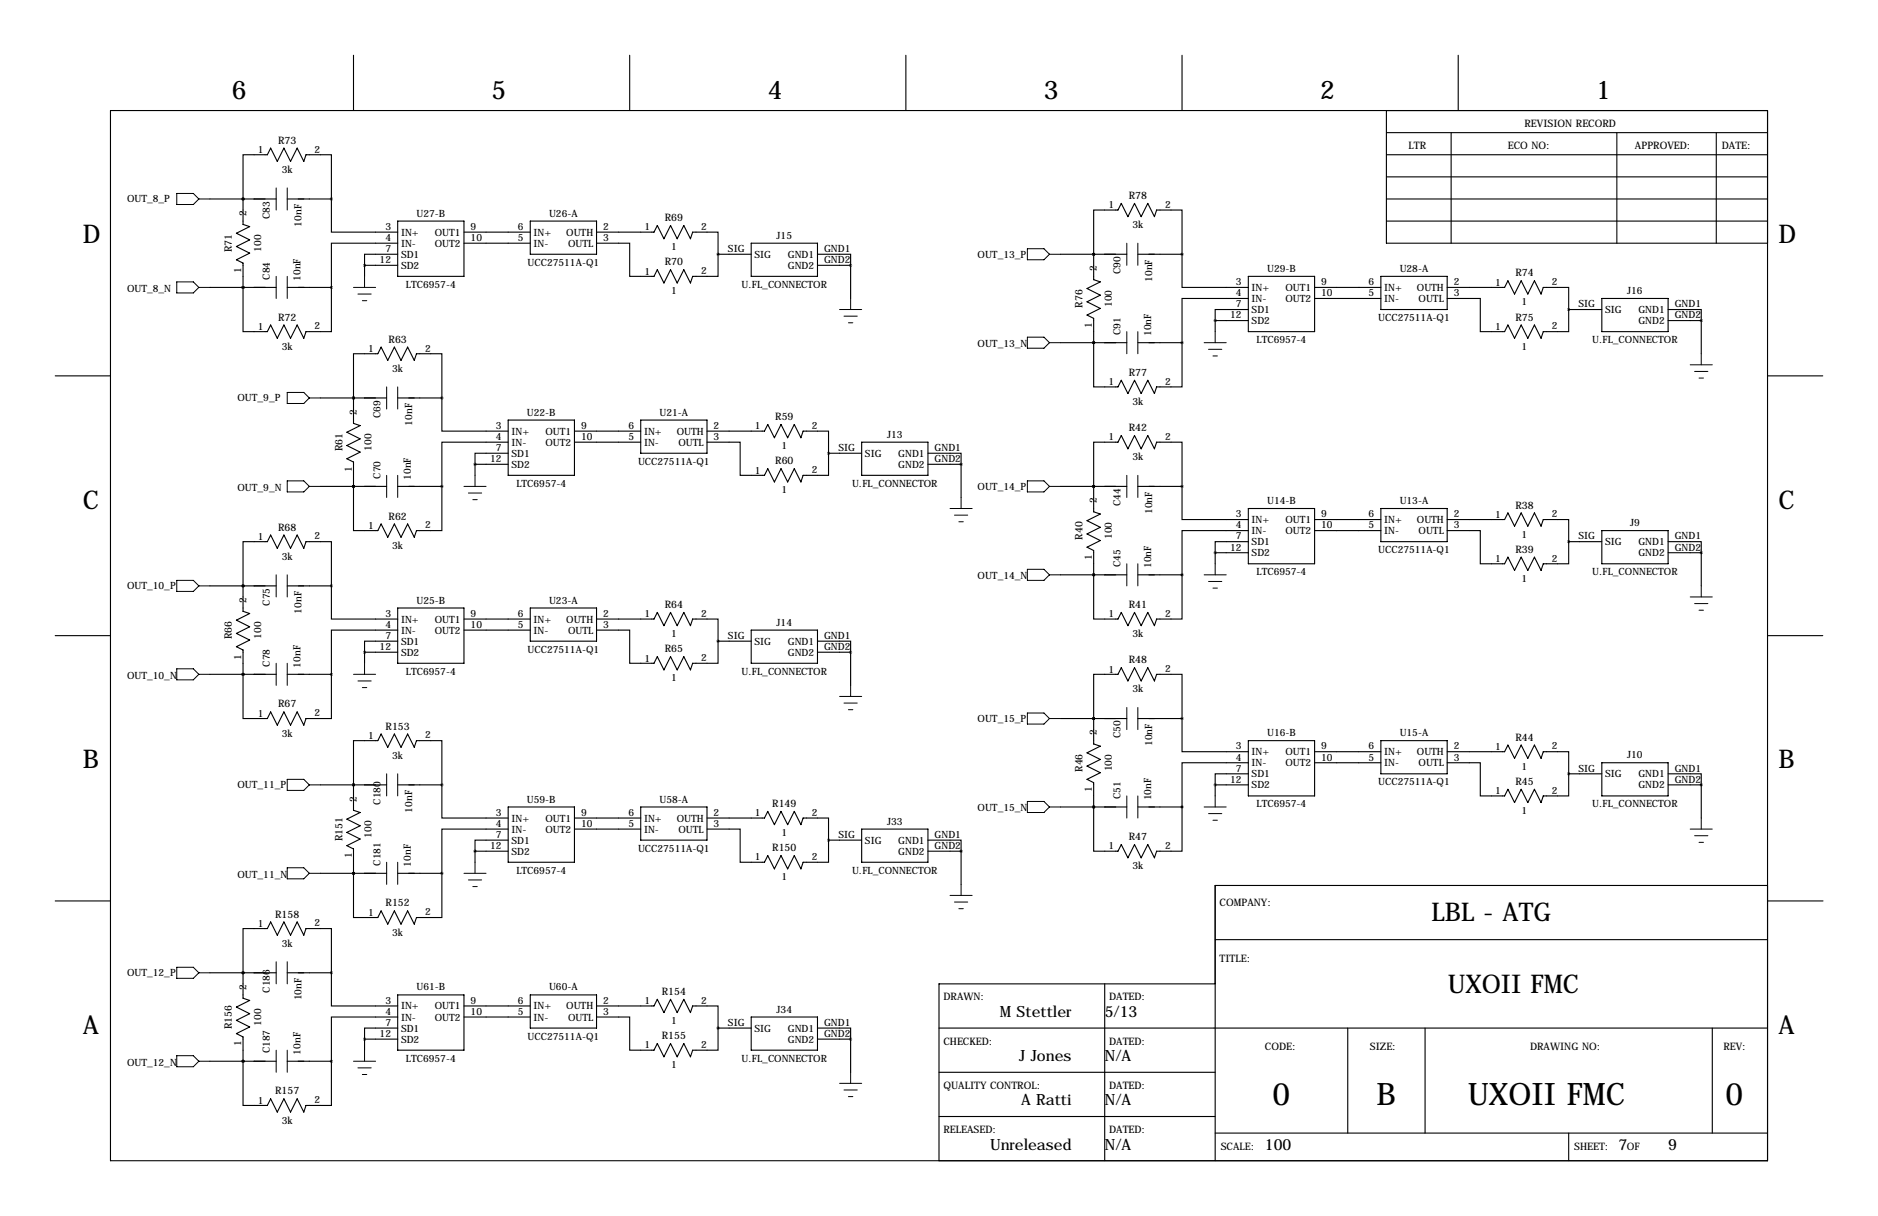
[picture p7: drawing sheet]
<svg xmlns="http://www.w3.org/2000/svg" width="432mm" height="279mm" viewBox="0 0 432 279" stroke-linecap="round" stroke-linejoin="round" font-family="sans-serif">
<defs><g id="words">
<g font-size="7.1">
<text x="292.6" y="254">0</text>
<text x="316.5" y="254">B</text>
<text x="337.5" y="254">UXOII FMC</text>
<text x="396.7" y="254">0</text>
</g>
<g font-size="5.9">
<text x="53.3" y="22.9">6</text>
<text x="113" y="22.9">5</text>
<text x="176.5" y="22.9">4</text>
<text x="240" y="22.9">3</text>
<text x="303.5" y="22.9">2</text>
<text x="367" y="22.9">1</text>
<text x="19" y="55.9">D</text>
<text x="408.9" y="55.9">D</text>
<text x="19" y="116.8">C</text>
<text x="408.9" y="116.8">C</text>
<text x="19" y="176.5">B</text>
<text x="408.9" y="176.5">B</text>
<text x="329.1" y="211.6">LBL - ATG</text>
<text x="332.9" y="228.1">UXOII FMC</text>
<text x="19" y="237.5">A</text>
<text x="408.9" y="237.5">A</text>
</g>
<g font-size="3.6">
<text x="229.9" y="233.7">M Stettler</text>
<text x="254" y="233.7">5/13</text>
<text x="234.4" y="243.8">J Jones</text>
<text x="254" y="243.8">N/A</text>
<text x="234.8" y="254">A Ratti</text>
<text x="254" y="254">N/A</text>
<text x="227.6" y="264.1">Unreleased</text>
<text x="254" y="264.1">N/A</text>
<text x="290.8" y="264.1">100</text>
<text x="372.1" y="264.1">7</text>
<text x="383.5" y="264.1">9</text>
</g>
<g font-size="2.4">
<text x="350.5" y="29.2">REVISION RECORD</text>
<text x="63.9" y="33">R73</text>
<text x="323.8" y="34.3">LTR</text>
<text x="346.7" y="34.3">ECO NO:</text>
<text x="375.9" y="34.3">APPROVED:</text>
<text x="395.9" y="34.3">DATE:</text>
<text x="259.5" y="45.7">R78</text>
<text x="152.8" y="50.8">R69</text>
<text x="53.3" y="58" transform="rotate(-90 53.3 58)">R71</text>
<text x="152.8" y="61">R70</text>
<text x="348.4" y="63.5">R74</text>
<text x="248.9" y="70.7" transform="rotate(-90 248.9 70.7)">R76</text>
<text x="63.9" y="73.7">R72</text>
<text x="348.4" y="73.7">R75</text>
<text x="89.3" y="78.7">R63</text>
<text x="259.5" y="86.4">R77</text>
<text x="178.2" y="96.5">R59</text>
<text x="259.5" y="99.1">R42</text>
<text x="78.7" y="103.7" transform="rotate(-90 78.7 103.7)">R61</text>
<text x="178.2" y="106.7">R60</text>
<text x="89.3" y="119.4">R62</text>
<text x="348.4" y="116.8">R38</text>
<text x="63.9" y="121.9">R68</text>
<text x="248.9" y="124" transform="rotate(-90 248.9 124)">R40</text>
<text x="348.4" y="127">R39</text>
<text x="152.8" y="139.7">R64</text>
<text x="259.5" y="139.7">R41</text>
<text x="53.3" y="146.9" transform="rotate(-90 53.3 146.9)">R66</text>
<text x="152.8" y="149.9">R65</text>
<text x="259.5" y="152.4">R48</text>
<text x="63.9" y="162.6">R67</text>
<text x="88.7" y="167.6">R153</text>
<text x="348.4" y="170.2">R44</text>
<text x="248.9" y="177.4" transform="rotate(-90 248.9 177.4)">R46</text>
<text x="177.6" y="185.4">R149</text>
<text x="348.4" y="180.3">R45</text>
<text x="78.7" y="193.3" transform="rotate(-90 78.7 193.3)">R151</text>
<text x="177.6" y="195.6">R150</text>
<text x="259.5" y="193">R47</text>
<text x="88.7" y="208.3">R152</text>
<text x="280.4" y="208.3">COMPANY:</text>
<text x="63.3" y="210.8">R158</text>
<text x="280.4" y="221">TITLE:</text>
<text x="152.2" y="228.6">R154</text>
<text x="216.9" y="229.9">DRAWN:</text>
<text x="255" y="229.9">DATED:</text>
<text x="53.3" y="236.5" transform="rotate(-90 53.3 236.5)">R156</text>
<text x="152.2" y="238.8">R155</text>
<text x="216.9" y="240">CHECKED:</text>
<text x="255" y="240">DATED:</text>
<text x="290.8" y="241.3">CODE:</text>
<text x="315" y="241.3">SIZE:</text>
<text x="351.8" y="241.3">DRAWING NO:</text>
<text x="396.2" y="241.3">REV:</text>
<text x="63.3" y="251.5">R157</text>
<text x="216.9" y="250.2">QUALITY CONTROL:</text>
<text x="255" y="250.2">DATED:</text>
<text x="216.9" y="260.3">RELEASED:</text>
<text x="255" y="260.3">DATED:</text>
<text x="280.7" y="264.2">SCALE:</text>
<text x="361.9" y="264.2">SHEET:</text>
<text x="374" y="264.2">OF</text>
</g>
<g font-size="2.3">
<text x="59.3" y="35.2">1</text>
<text x="72.3" y="35.1">2</text>
<text x="64.8" y="39.7">3k</text>
<text x="29.2" y="46.5">OUT_8_P</text>
<text x="254.9" y="47.9">1</text>
<text x="267.9" y="47.8">2</text>
<text x="56.6" y="49.6" transform="rotate(-90 56.6 49.6)">2</text>
<text x="62.1" y="50.3" transform="rotate(-90 62.1 50.3)">C83</text>
<text x="69.3" y="52.1" transform="rotate(-90 69.3 52.1)">10nF</text>
<text x="88.6" y="52.8">3</text>
<text x="95.8" y="49.8">U27-B</text>
<text x="108.2" y="52.8">9</text>
<text x="119.1" y="52.8">6</text>
<text x="126.2" y="49.8">U26-A</text>
<text x="138.7" y="52.8">2</text>
<text x="148.2" y="52.9">1</text>
<text x="161.2" y="52.8">2</text>
<text x="260.4" y="52.4">3k</text>
<text x="60" y="57.9" transform="rotate(-90 60 57.9)">100</text>
<text x="88.6" y="55.4">4</text>
<text x="88.6" y="57.9">7</text>
<text x="92.2" y="54.1">IN+</text>
<text x="92.2" y="56.7">IN-</text>
<text x="92.2" y="59.2">SD1</text>
<text x="100" y="54.1">OUT1</text>
<text x="100" y="56.7">OUT2</text>
<text x="108.2" y="55.4">10</text>
<text x="119.1" y="55.4">5</text>
<text x="122.7" y="54.1">IN+</text>
<text x="122.7" y="56.7">IN-</text>
<text x="130.2" y="54.1">OUTH</text>
<text x="130.6" y="56.7">OUTL</text>
<text x="138.7" y="55.4">3</text>
<text x="154.3" y="57.5">1</text>
<text x="167.4" y="57.9">SIG</text>
<text x="173.5" y="59.2">SIG</text>
<text x="178.6" y="54.9">J15</text>
<text x="181.1" y="59.2">GND1</text>
<text x="189.5" y="57.9">GND1</text>
<text x="224.8" y="59.2">OUT_13_P</text>
<text x="55.5" y="62.6" transform="rotate(-90 55.5 62.6)">1</text>
<text x="62.1" y="64.3" transform="rotate(-90 62.1 64.3)">C84</text>
<text x="69.1" y="64.5" transform="rotate(-90 69.1 64.5)">10nF</text>
<text x="87.3" y="60.5">12</text>
<text x="92.2" y="61.8">SD2</text>
<text x="121.3" y="61">UCC27511A-Q1</text>
<text x="148.2" y="63.1">1</text>
<text x="161.2" y="63">2</text>
<text x="181.1" y="61.8">GND2</text>
<text x="189.5" y="60.5">GND2</text>
<text x="252.2" y="62.3" transform="rotate(-90 252.2 62.3)">2</text>
<text x="257.6" y="63" transform="rotate(-90 257.6 63)">C90</text>
<text x="264.9" y="64.8" transform="rotate(-90 264.9 64.8)">10nF</text>
<text x="284.2" y="65.5">3</text>
<text x="291.3" y="62.5">U29-B</text>
<text x="303.8" y="65.5">9</text>
<text x="314.7" y="65.5">6</text>
<text x="321.8" y="62.5">U28-A</text>
<text x="334.3" y="65.5">2</text>
<text x="343.8" y="65.6">1</text>
<text x="356.8" y="65.5">2</text>
<text x="29.2" y="67.1">OUT_8_N</text>
<text x="93.3" y="66.1">LTC6957-4</text>
<text x="154.3" y="67.7">1</text>
<text x="170.5" y="66.1">U.FL_CONNECTOR</text>
<text x="255.6" y="70.6" transform="rotate(-90 255.6 70.6)">100</text>
<text x="284.2" y="68.1">4</text>
<text x="284.2" y="70.6">7</text>
<text x="287.8" y="66.8">IN+</text>
<text x="287.8" y="69.4">IN-</text>
<text x="287.8" y="71.9">SD1</text>
<text x="295.6" y="66.8">OUT1</text>
<text x="295.6" y="69.4">OUT2</text>
<text x="303.8" y="68.1">10</text>
<text x="314.7" y="68.1">5</text>
<text x="318.3" y="66.8">IN+</text>
<text x="318.3" y="69.4">IN-</text>
<text x="325.8" y="66.8">OUTH</text>
<text x="326.2" y="69.4">OUTL</text>
<text x="334.3" y="68.1">3</text>
<text x="349.9" y="70.2">1</text>
<text x="363" y="70.6">SIG</text>
<text x="369.1" y="71.9">SIG</text>
<text x="374.1" y="67.6">J16</text>
<text x="376.7" y="71.9">GND1</text>
<text x="385.1" y="70.6">GND1</text>
<text x="59.3" y="75.8">1</text>
<text x="72.3" y="75.7">2</text>
<text x="251.1" y="75.3" transform="rotate(-90 251.1 75.3)">1</text>
<text x="257.6" y="77" transform="rotate(-90 257.6 77)">C91</text>
<text x="264.7" y="77.2" transform="rotate(-90 264.7 77.2)">10nF</text>
<text x="282.9" y="73.2">12</text>
<text x="287.8" y="74.5">SD2</text>
<text x="316.9" y="73.7">UCC27511A-Q1</text>
<text x="343.8" y="75.8">1</text>
<text x="356.8" y="75.7">2</text>
<text x="376.7" y="74.5">GND2</text>
<text x="385.1" y="73.2">GND2</text>
<text x="64.8" y="80.4">3k</text>
<text x="84.7" y="80.9">1</text>
<text x="97.7" y="80.8">2</text>
<text x="224.8" y="79.8">OUT_13_N</text>
<text x="288.9" y="78.8">LTC6957-4</text>
<text x="349.9" y="80.4">1</text>
<text x="366.1" y="78.8">U.FL_CONNECTOR</text>
<text x="90.2" y="85.4">3k</text>
<text x="254.9" y="88.5">1</text>
<text x="267.9" y="88.4">2</text>
<text x="54.6" y="92.2">OUT_9_P</text>
<text x="82" y="95.3" transform="rotate(-90 82 95.3)">2</text>
<text x="121.2" y="95.5">U22-B</text>
<text x="151.6" y="95.5">U21-A</text>
<text x="260.4" y="93.1">3k</text>
<text x="87.5" y="96" transform="rotate(-90 87.5 96)">C69</text>
<text x="94.7" y="97.8" transform="rotate(-90 94.7 97.8)">10nF</text>
<text x="114" y="98.6">3</text>
<text x="114" y="101.1">4</text>
<text x="117.6" y="99.9">IN+</text>
<text x="125.4" y="99.9">OUT1</text>
<text x="133.6" y="98.6">9</text>
<text x="133.6" y="101.1">10</text>
<text x="144.5" y="98.6">6</text>
<text x="144.5" y="101.1">5</text>
<text x="148.1" y="99.9">IN+</text>
<text x="155.6" y="99.9">OUTH</text>
<text x="164.1" y="98.6">2</text>
<text x="164.1" y="101.1">3</text>
<text x="173.6" y="98.7">1</text>
<text x="186.6" y="98.6">2</text>
<text x="204" y="100.6">J13</text>
<text x="254.9" y="101.2">1</text>
<text x="267.9" y="101.1">2</text>
<text x="85.4" y="103.6" transform="rotate(-90 85.4 103.6)">100</text>
<text x="112.7" y="106.2">12</text>
<text x="114" y="103.6">7</text>
<text x="117.6" y="102.4">IN-</text>
<text x="117.6" y="104.9">SD1</text>
<text x="117.6" y="107.5">SD2</text>
<text x="125.4" y="102.4">OUT2</text>
<text x="146.7" y="106.8">UCC27511A-Q1</text>
<text x="148.1" y="102.4">IN-</text>
<text x="156" y="102.4">OUTL</text>
<text x="179.7" y="103.2">1</text>
<text x="192.8" y="103.6">SIG</text>
<text x="198.9" y="104.9">SIG</text>
<text x="206.5" y="104.9">GND1</text>
<text x="206.5" y="107.5">GND2</text>
<text x="214.9" y="103.6">GND1</text>
<text x="214.9" y="106.2">GND2</text>
<text x="260.4" y="105.8">3k</text>
<text x="54.6" y="112.8">OUT_9_N</text>
<text x="80.9" y="108.4" transform="rotate(-90 80.9 108.4)">1</text>
<text x="87.5" y="110" transform="rotate(-90 87.5 110)">C70</text>
<text x="94.5" y="110.2" transform="rotate(-90 94.5 110.2)">10nF</text>
<text x="118.7" y="111.8">LTC6957-4</text>
<text x="173.6" y="108.8">1</text>
<text x="179.7" y="113.4">1</text>
<text x="186.6" y="108.7">2</text>
<text x="195.9" y="111.8">U.FL_CONNECTOR</text>
<text x="224.8" y="112.5">OUT_14_P</text>
<text x="252.2" y="115.6" transform="rotate(-90 252.2 115.6)">2</text>
<text x="257.6" y="116.3" transform="rotate(-90 257.6 116.3)">C44</text>
<text x="264.9" y="118.1" transform="rotate(-90 264.9 118.1)">10nF</text>
<text x="284.2" y="118.9">3</text>
<text x="291.3" y="115.8">U14-B</text>
<text x="303.8" y="118.9">9</text>
<text x="314.7" y="118.9">6</text>
<text x="321.8" y="115.8">U13-A</text>
<text x="334.3" y="118.9">2</text>
<text x="343.8" y="119">1</text>
<text x="356.8" y="118.9">2</text>
<text x="59.3" y="124.1">1</text>
<text x="72.3" y="124">2</text>
<text x="84.7" y="121.5">1</text>
<text x="97.7" y="121.4">2</text>
<text x="255.6" y="123.9" transform="rotate(-90 255.6 123.9)">100</text>
<text x="284.2" y="121.4">4</text>
<text x="284.2" y="124">7</text>
<text x="287.8" y="120.2">IN+</text>
<text x="287.8" y="122.7">IN-</text>
<text x="287.8" y="125.3">SD1</text>
<text x="295.6" y="120.2">OUT1</text>
<text x="295.6" y="122.7">OUT2</text>
<text x="303.8" y="121.4">10</text>
<text x="314.7" y="121.4">5</text>
<text x="318.3" y="120.2">IN+</text>
<text x="318.3" y="122.7">IN-</text>
<text x="325.8" y="120.2">OUTH</text>
<text x="326.2" y="122.7">OUTL</text>
<text x="334.3" y="121.4">3</text>
<text x="349.9" y="123.5">1</text>
<text x="363" y="124">SIG</text>
<text x="369.1" y="125.3">SIG</text>
<text x="374.8" y="120.9">J9</text>
<text x="376.7" y="125.3">GND1</text>
<text x="385.1" y="124">GND1</text>
<text x="64.8" y="128.6">3k</text>
<text x="90.2" y="126.1">3k</text>
<text x="251.1" y="128.7" transform="rotate(-90 251.1 128.7)">1</text>
<text x="257.6" y="130.3" transform="rotate(-90 257.6 130.3)">C45</text>
<text x="264.7" y="130.6" transform="rotate(-90 264.7 130.6)">10nF</text>
<text x="282.9" y="126.5">12</text>
<text x="287.8" y="127.8">SD2</text>
<text x="316.9" y="127.1">UCC27511A-Q1</text>
<text x="343.8" y="129.1">1</text>
<text x="356.8" y="129">2</text>
<text x="376.7" y="127.8">GND2</text>
<text x="385.1" y="126.5">GND2</text>
<text x="29.2" y="135.4">OUT_10_P</text>
<text x="224.8" y="133.1">OUT_14_N</text>
<text x="288.9" y="132.2">LTC6957-4</text>
<text x="349.9" y="133.7">1</text>
<text x="366.1" y="132.2">U.FL_CONNECTOR</text>
<text x="56.6" y="138.5" transform="rotate(-90 56.6 138.5)">2</text>
<text x="62.1" y="139.2" transform="rotate(-90 62.1 139.2)">C75</text>
<text x="69.3" y="141" transform="rotate(-90 69.3 141)">10nF</text>
<text x="88.6" y="141.7">3</text>
<text x="92.2" y="143">IN+</text>
<text x="95.8" y="138.7">U25-B</text>
<text x="100" y="143">OUT1</text>
<text x="108.2" y="141.7">9</text>
<text x="119.1" y="141.7">6</text>
<text x="122.7" y="143">IN+</text>
<text x="126.2" y="138.7">U23-A</text>
<text x="130.2" y="143">OUTH</text>
<text x="138.7" y="141.7">2</text>
<text x="148.2" y="141.8">1</text>
<text x="161.2" y="141.7">2</text>
<text x="178.6" y="143.8">J14</text>
<text x="254.9" y="141.8">1</text>
<text x="267.9" y="141.7">2</text>
<text x="60" y="146.8" transform="rotate(-90 60 146.8)">100</text>
<text x="87.3" y="149.4">12</text>
<text x="88.6" y="144.3">4</text>
<text x="88.6" y="146.8">7</text>
<text x="92.2" y="145.6">IN-</text>
<text x="92.2" y="148.1">SD1</text>
<text x="100" y="145.6">OUT2</text>
<text x="108.2" y="144.3">10</text>
<text x="119.1" y="144.3">5</text>
<text x="121.3" y="149.9">UCC27511A-Q1</text>
<text x="122.7" y="145.6">IN-</text>
<text x="130.6" y="145.6">OUTL</text>
<text x="138.7" y="144.3">3</text>
<text x="154.3" y="146.4">1</text>
<text x="167.4" y="146.8">SIG</text>
<text x="173.5" y="148.1">SIG</text>
<text x="181.1" y="148.1">GND1</text>
<text x="189.5" y="146.8">GND1</text>
<text x="189.5" y="149.4">GND2</text>
<text x="260.4" y="146.4">3k</text>
<text x="29.2" y="156">OUT_10_N</text>
<text x="55.5" y="151.5" transform="rotate(-90 55.5 151.5)">1</text>
<text x="62.1" y="153.2" transform="rotate(-90 62.1 153.2)">C78</text>
<text x="69.1" y="153.4" transform="rotate(-90 69.1 153.4)">10nF</text>
<text x="92.2" y="150.7">SD2</text>
<text x="93.3" y="155">LTC6957-4</text>
<text x="148.2" y="152">1</text>
<text x="161.2" y="151.9">2</text>
<text x="170.5" y="155">U.FL_CONNECTOR</text>
<text x="181.1" y="150.7">GND2</text>
<text x="254.9" y="154.5">1</text>
<text x="267.9" y="154.4">2</text>
<text x="154.3" y="156.6">1</text>
<text x="260.4" y="159.1">3k</text>
<text x="59.3" y="164.7">1</text>
<text x="72.3" y="164.6">2</text>
<text x="224.8" y="165.9">OUT_15_P</text>
<text x="64.8" y="169.3">3k</text>
<text x="84.7" y="169.8">1</text>
<text x="97.7" y="169.7">2</text>
<text x="252.2" y="169" transform="rotate(-90 252.2 169)">2</text>
<text x="257.6" y="169.7" transform="rotate(-90 257.6 169.7)">C50</text>
<text x="264.9" y="171.4" transform="rotate(-90 264.9 171.4)">10nF</text>
<text x="284.2" y="172.2">3</text>
<text x="287.8" y="173.5">IN+</text>
<text x="291.3" y="169.2">U16-B</text>
<text x="295.6" y="173.5">OUT1</text>
<text x="303.8" y="172.2">9</text>
<text x="314.7" y="172.2">6</text>
<text x="318.3" y="173.5">IN+</text>
<text x="321.8" y="169.2">U15-A</text>
<text x="325.8" y="173.5">OUTH</text>
<text x="334.3" y="172.2">2</text>
<text x="343.8" y="172.3">1</text>
<text x="356.8" y="172.2">2</text>
<text x="90.2" y="174.3">3k</text>
<text x="255.6" y="177.2" transform="rotate(-90 255.6 177.2)">100</text>
<text x="282.9" y="179.8">12</text>
<text x="284.2" y="174.8">4</text>
<text x="284.2" y="177.3">7</text>
<text x="287.8" y="176.1">IN-</text>
<text x="287.8" y="178.6">SD1</text>
<text x="295.6" y="176.1">OUT2</text>
<text x="303.8" y="174.8">10</text>
<text x="314.7" y="174.8">5</text>
<text x="318.3" y="176.1">IN-</text>
<text x="326.2" y="176.1">OUTL</text>
<text x="334.3" y="174.8">3</text>
<text x="349.9" y="176.9">1</text>
<text x="363" y="177.3">SIG</text>
<text x="369.1" y="178.6">SIG</text>
<text x="374.1" y="174.2">J10</text>
<text x="376.7" y="178.6">GND1</text>
<text x="385.1" y="177.3">GND1</text>
<text x="385.1" y="179.8">GND2</text>
<text x="54.6" y="181.1">OUT_11_P</text>
<text x="82" y="184.2" transform="rotate(-90 82 184.2)">2</text>
<text x="87.5" y="184.9" transform="rotate(-90 87.5 184.9)">C180</text>
<text x="121.2" y="184.4">U59-B</text>
<text x="151.6" y="184.4">U58-A</text>
<text x="251.1" y="182" transform="rotate(-90 251.1 182)">1</text>
<text x="257.6" y="183.6" transform="rotate(-90 257.6 183.6)">C51</text>
<text x="264.7" y="183.9" transform="rotate(-90 264.7 183.9)">10nF</text>
<text x="287.8" y="181.1">SD2</text>
<text x="288.9" y="185.5">LTC6957-4</text>
<text x="316.9" y="180.4">UCC27511A-Q1</text>
<text x="343.8" y="182.5">1</text>
<text x="356.8" y="182.4">2</text>
<text x="366.1" y="185.5">U.FL_CONNECTOR</text>
<text x="376.7" y="181.1">GND2</text>
<text x="94.7" y="186.7" transform="rotate(-90 94.7 186.7)">10nF</text>
<text x="114" y="187.5">3</text>
<text x="114" y="190">4</text>
<text x="117.6" y="188.8">IN+</text>
<text x="117.6" y="191.3">IN-</text>
<text x="125.4" y="188.8">OUT1</text>
<text x="125.4" y="191.3">OUT2</text>
<text x="133.6" y="187.5">9</text>
<text x="133.6" y="190">10</text>
<text x="144.5" y="187.5">6</text>
<text x="144.5" y="190">5</text>
<text x="148.1" y="188.8">IN+</text>
<text x="148.1" y="191.3">IN-</text>
<text x="155.6" y="188.8">OUTH</text>
<text x="156" y="191.3">OUTL</text>
<text x="164.1" y="187.5">2</text>
<text x="164.1" y="190">3</text>
<text x="173.6" y="187.6">1</text>
<text x="186.6" y="187.5">2</text>
<text x="204" y="189.5">J33</text>
<text x="224.8" y="186.4">OUT_15_N</text>
<text x="349.9" y="187">1</text>
<text x="80.9" y="197.3" transform="rotate(-90 80.9 197.3)">1</text>
<text x="85.4" y="192.5" transform="rotate(-90 85.4 192.5)">100</text>
<text x="112.7" y="195.1">12</text>
<text x="114" y="192.5">7</text>
<text x="117.6" y="193.8">SD1</text>
<text x="117.6" y="196.4">SD2</text>
<text x="146.7" y="195.7">UCC27511A-Q1</text>
<text x="173.6" y="197.7">1</text>
<text x="179.7" y="192.1">1</text>
<text x="186.6" y="197.6">2</text>
<text x="192.8" y="192.5">SIG</text>
<text x="198.9" y="193.8">SIG</text>
<text x="206.5" y="193.8">GND1</text>
<text x="206.5" y="196.4">GND2</text>
<text x="214.9" y="192.5">GND1</text>
<text x="214.9" y="195.1">GND2</text>
<text x="254.9" y="195.2">1</text>
<text x="267.9" y="195.1">2</text>
<text x="54.6" y="201.7">OUT_11_N</text>
<text x="87.5" y="198.9" transform="rotate(-90 87.5 198.9)">C181</text>
<text x="94.5" y="199.1" transform="rotate(-90 94.5 199.1)">10nF</text>
<text x="118.7" y="200.7">LTC6957-4</text>
<text x="179.7" y="202.3">1</text>
<text x="195.9" y="200.7">U.FL_CONNECTOR</text>
<text x="260.4" y="199.7">3k</text>
<text x="59.3" y="213">1</text>
<text x="72.3" y="212.9">2</text>
<text x="84.7" y="210.4">1</text>
<text x="90.2" y="215">3k</text>
<text x="97.7" y="210.3">2</text>
<text x="64.8" y="217.5">3k</text>
<text x="29.2" y="224.3">OUT_12_P</text>
<text x="56.6" y="227.4" transform="rotate(-90 56.6 227.4)">2</text>
<text x="95.8" y="227.6">U61-B</text>
<text x="126.2" y="227.6">U60-A</text>
<text x="62.1" y="228.1" transform="rotate(-90 62.1 228.1)">C186</text>
<text x="69.3" y="229.9" transform="rotate(-90 69.3 229.9)">10nF</text>
<text x="88.6" y="230.6">3</text>
<text x="88.6" y="233.2">4</text>
<text x="92.2" y="231.9">IN+</text>
<text x="100" y="231.9">OUT1</text>
<text x="108.2" y="230.6">9</text>
<text x="108.2" y="233.2">10</text>
<text x="119.1" y="230.6">6</text>
<text x="119.1" y="233.2">5</text>
<text x="122.7" y="231.9">IN+</text>
<text x="130.2" y="231.9">OUTH</text>
<text x="138.7" y="230.6">2</text>
<text x="138.7" y="233.2">3</text>
<text x="148.2" y="230.7">1</text>
<text x="161.2" y="230.6">2</text>
<text x="178.6" y="232.7">J34</text>
<text x="60" y="235.7" transform="rotate(-90 60 235.7)">100</text>
<text x="87.3" y="238.3">12</text>
<text x="88.6" y="235.7">7</text>
<text x="92.2" y="234.5">IN-</text>
<text x="92.2" y="237">SD1</text>
<text x="92.2" y="239.6">SD2</text>
<text x="100" y="234.5">OUT2</text>
<text x="121.3" y="238.8">UCC27511A-Q1</text>
<text x="122.7" y="234.5">IN-</text>
<text x="130.6" y="234.5">OUTL</text>
<text x="154.3" y="235.3">1</text>
<text x="167.4" y="235.7">SIG</text>
<text x="173.5" y="237">SIG</text>
<text x="181.1" y="237">GND1</text>
<text x="181.1" y="239.6">GND2</text>
<text x="189.5" y="235.7">GND1</text>
<text x="189.5" y="238.3">GND2</text>
<text x="29.2" y="244.9">OUT_12_N</text>
<text x="55.5" y="240.4" transform="rotate(-90 55.5 240.4)">1</text>
<text x="62.1" y="242.1" transform="rotate(-90 62.1 242.1)">C187</text>
<text x="69.1" y="242.3" transform="rotate(-90 69.1 242.3)">10nF</text>
<text x="93.3" y="243.9">LTC6957-4</text>
<text x="148.2" y="240.9">1</text>
<text x="154.3" y="245.5">1</text>
<text x="161.2" y="240.8">2</text>
<text x="170.5" y="243.9">U.FL_CONNECTOR</text>
<text x="59.3" y="253.6">1</text>
<text x="72.3" y="253.5">2</text>
<text x="64.8" y="258.2">3k</text>
</g>
</g></defs>
<g fill="none" stroke="#000" stroke-width=".25">
<path d="M81.3 12.7v12.7M144.8 12.7v12.7M208.3 12.7v12.7M271.8 12.7v12.7M335.3 12.7v12.7M25.4 25.4h381v241.3h-381zM318.8 30.5h87.6M318.8 35.6h87.6M318.8 25.4v30.5h87.6M333.7 30.5v25.4M371.8 30.5v25.4M394.6 30.5v25.4"/>
<path d="M48.3 45.7h15.2M55.9 45.7v-10.1h5.6l.7-1.6 1.6 3.1 1.5-3.1 1.5 3.1 1.5-3.1 1.5 3.1 .6-1.5h5.8v10.1M55.9 45.7h.1M55.9 45.7v5.9l1.5 .5-3 1.5 3 1.5-3 1.5 3 1.6-3 1.5 1.5 .8v5.5M66 45.7h10.2M76.2 45.7v7.6h15.2M91.4 58.4h-7.6v2.6M91.4 55.9h-15.2v10.1M91.4 50.8h15.3v12.7h-15.3zM106.7 55.9h15.2M106.7 53.3h15.2M121.9 50.8h15.3v7.6h-15.3z"/>
<path d="M137.2 55.9h7.6v7.6h5.6l.7-1.5 1.6 3 1.5-3 1.5 3 1.5-3 1.5 3 .6-1.5h5.8v-5.1M137.2 53.3h13.2l.7-1.5 1.6 3.1 1.5-3.1 1.5 3.1 1.5-3.1 1.5 3.1 .6-1.6h5.8v5.1M165.1 58.4h7.6M172.7 55.9h15.3v7.6h-15.3zM188 58.4h7.6v2.6M243.8 58.4h15.3M251.5 58.4v-10.1h5.5l.8-1.6 1.5 3.1 1.6-3.1 1.5 3.1 1.5-3.1 1.5 3.1 .5-1.5h5.9v10.1M251.5 58.4h.1M251.5 58.4v5.9l1.5 .5-3.1 1.5 3.1 1.5-3.1 1.5 3.1 1.6-3.1 1.5 1.6 .8v5.5M261.6 58.4h10.2M271.8 58.4v7.6h15.2M318.8 45.7h87.6"/>
<path d="M318.8 50.8h87.6M318.8 40.6h87.6M48.3 66h15.2M55.9 66h.1M55.9 66v10.2h5.6l.7-1.5 1.6 3 1.5-3 1.5 3 1.5-3 1.5 3 .6-1.5h5.8v-10.2M66 66h10.2M83.8 61h7.6M83.8 61v2.5M188 61h7.6M195.6 61v7.6M243.8 78.7h15.3M251.5 78.7h.1"/>
<path d="M251.5 78.7v10.2h5.5l.8-1.5 1.5 3 1.6-3 1.5 3 1.5-3 1.5 3 .5-1.5h5.9v-10.2M261.6 78.7h10.2M279.4 73.7v2.5M279.4 73.7h7.6M287 71.1h-7.6v2.6M287 68.6h-15.2v10.1M287 63.5h15.3v12.7h-15.3zM302.3 66h15.2M302.3 68.6h15.2M317.5 63.5h15.2v7.6h-15.2zM332.7 68.6h7.7v7.6h5.5l.8-1.5 1.5 3 1.6-3 1.5 3 1.5-3 1.5 3 .5-1.5h5.9v-5.1M332.7 66h13.2l.8-1.5 1.5 3.1 1.6-3.1 1.5 3.1 1.5-3.1 1.5 3.1 .5-1.6h5.9v5.1"/>
<path d="M360.7 71.1h7.6M368.3 68.6h15.2v7.6h-15.2zM383.5 71.1h7.7v2.6M383.5 73.7h7.7M391.2 73.7v7.6M12.7 86.4h12.7M73.7 91.4h15.2M81.3 91.4v-10.1h5.6l.7-1.5 1.6 3 1.5-3 1.5 3 1.5-3 1.5 3 .6-1.5h5.8v10.1M81.3 91.4h.1M81.3 91.4v5.9l1.5 .5-3 1.5 3 1.5-3 1.6 3 1.5-3 1.5 1.5 .8v5.6M91.4 91.4h10.2M101.6 91.4v7.7h15.2"/>
<path d="M116.8 96.5h15.3v12.7h-15.3zM132.1 99.1h15.2M147.3 96.5h15.3v7.6h-15.3zM162.6 99.1h13.2l.7-1.6 1.6 3.1 1.5-3.1 1.5 3.1 1.5-3.1 1.5 3.1 .6-1.5h5.8v5M406.4 86.4h12.7M73.7 111.8h15.2M81.3 111.8h.1M81.3 111.8v10.1h5.6l.7-1.5 1.6 3 1.5-3 1.5 3 1.5-3 1.5 3 .6-1.5h5.8v-10.1M91.4 111.8h10.2M109.2 106.7h7.6M109.2 106.7v2.5M116.8 104.1h-7.6v2.6"/>
<path d="M116.8 101.6h-15.2v10.2M132.1 101.6h15.2M162.6 101.6h7.6v7.6h5.6l.7-1.5 1.6 3 1.5-3 1.5 3 1.5-3 1.5 3 .6-1.5h5.8v-5.1M190.5 104.1h7.6M198.1 101.6h15.3v7.6h-15.3zM213.4 104.1h7.6v2.6M213.4 106.7h7.6M221 106.7v7.6M243.8 111.8h15.3M251.5 111.8v-10.2h5.5l.8-1.5 1.5 3 1.6-3 1.5 3 1.5-3 1.5 3 .5-1.5h5.9v10.2M251.5 111.8h.1M251.5 111.8v5.8l1.5 .5-3.1 1.5 3.1 1.6-3.1 1.5 3.1 1.5-3.1 1.5 1.6 .8v5.6"/>
<path d="M261.6 111.8h10.2M271.8 111.8v7.6h15.2M287 116.8h15.3v12.7h-15.3zM302.3 119.4h15.2M317.5 116.8h15.2v7.7h-15.2zM332.7 119.4h13.2l.8-1.5 1.5 3 1.6-3 1.5 3 1.5-3 1.5 3 .5-1.5h5.9v5.1M48.3 134.6h15.2M55.9 134.6v-10.1h5.6l.7-1.6 1.6 3.1 1.5-3.1 1.5 3.1 1.5-3.1 1.5 3.1 .6-1.5h5.8v10.1M55.9 134.6h.1M55.9 134.6v5.9l1.5 .5-3 1.5 3 1.5-3 1.5 3 1.6-3 1.5 1.5 .8v5.5M66 134.6h10.2M76.2 134.6v7.6h15.2"/>
<path d="M91.4 139.7h15.3v12.7h-15.3zM121.9 139.7h15.3v7.6h-15.3zM243.8 132.1h15.3M251.5 132.1h.1M251.5 132.1v10.1h5.5l.8-1.5 1.5 3.1 1.6-3.1 1.5 3.1 1.5-3.1 1.5 3.1 .5-1.6h5.9v-10.1M261.6 132.1h10.2M279.4 127v2.5M279.4 127h7.6M287 124.5h-7.6v2.5M287 121.9h-15.2v10.2M302.3 121.9h15.2M332.7 121.9h7.7v7.6h5.5l.8-1.5 1.5 3.1 1.6-3.1 1.5 3.1 1.5-3.1 1.5 3.1 .5-1.6h5.9v-5"/>
<path d="M360.7 124.5h7.6M368.3 121.9h15.2v7.6h-15.2zM383.5 124.5h7.7v2.5M383.5 127h7.7M391.2 127v7.6M12.7 146h12.7M48.3 154.9h15.2M55.9 154.9h.1M55.9 154.9v10.2h5.6l.7-1.5 1.6 3 1.5-3 1.5 3 1.5-3 1.5 3 .6-1.5h5.8v-10.2M66 154.9h10.2M83.8 149.9h7.6M83.8 149.9v2.5"/>
<path d="M91.4 147.3h-7.6v2.6M91.4 144.8h-15.2v10.1M106.7 142.2h15.2M106.7 144.8h15.2M137.2 144.8h7.6v7.6h5.6l.7-1.5 1.6 3 1.5-3 1.5 3 1.5-3 1.5 3 .6-1.5h5.8v-5.1M137.2 142.2h13.2l.7-1.5 1.6 3.1 1.5-3.1 1.5 3.1 1.5-3.1 1.5 3.1 .6-1.6h5.8v5.1M165.1 147.3h7.6M172.7 144.8h15.3v7.6h-15.3zM188 147.3h7.6v2.6M188 149.9h7.6M195.6 149.9v7.6M406.4 146h12.7"/>
<path d="M243.8 165.1h15.3M251.5 165.1v-10.2h5.5l.8-1.5 1.5 3.1 1.6-3.1 1.5 3.1 1.5-3.1 1.5 3.1 .5-1.6h5.9v10.2M251.5 165.1h.1M251.5 165.1v5.8l1.5 .5-3.1 1.6 3.1 1.5-3.1 1.5 3.1 1.5-3.1 1.6 1.6 .7v5.6M261.6 165.1h10.2M271.8 165.1v7.6h15.2M287 177.8h-7.6v2.5M287 175.3h-15.2v10.1M287 170.2h15.3v12.7h-15.3zM302.3 172.7h15.2M302.3 175.3h15.2M317.5 170.2h15.2v7.6h-15.2z"/>
<path d="M332.7 175.3h7.7v7.6h5.5l.8-1.5 1.5 3 1.6-3 1.5 3 1.5-3 1.5 3 .5-1.5h5.9v-5.1M332.7 172.7h13.2l.8-1.5 1.5 3 1.6-3 1.5 3 1.5-3 1.5 3 .5-1.5h5.9v5.1M360.7 177.8h7.6M368.3 175.3h15.2v7.6h-15.2zM383.5 177.8h7.7v2.5M73.7 180.3h15.2M81.3 180.3v-10.1h5.6l.7-1.5 1.6 3 1.5-3 1.5 3 1.5-3 1.5 3 .6-1.5h5.8v10.1M81.3 180.3h.1M81.3 180.3v5.9l1.5 .5-3 1.5 3 1.5-3 1.6 3 1.5-3 1.5 1.5 .8v5.6M91.4 180.3h10.2M101.6 180.3v7.7h15.2M109.2 195.6h7.6"/>
<path d="M109.2 195.6v2.5M116.8 193h-7.6v2.6M116.8 190.5h-15.2v10.2M116.8 185.4h15.3v12.7h-15.3zM132.1 188h15.2M132.1 190.5h15.2M147.3 185.4h15.3v7.6h-15.3zM162.6 190.5h7.6v7.6h5.6l.7-1.5 1.6 3 1.5-3 1.5 3 1.5-3 1.5 3 .6-1.5h5.8v-5.1M162.6 188h13.2l.7-1.6 1.6 3.1 1.5-3.1 1.5 3.1 1.5-3.1 1.5 3.1 .6-1.5h5.8v5M190.5 193h7.6M198.1 190.5h15.3v7.6h-15.3zM213.4 193h7.6v2.6"/>
<path d="M213.4 195.6h7.6M221 195.6v7.6M243.8 185.4h15.3M251.5 185.4h.1M251.5 185.4v10.2h5.5l.8-1.5 1.5 3 1.6-3 1.5 3 1.5-3 1.5 3 .5-1.5h5.9v-10.2M261.6 185.4h10.2M279.4 180.3v2.6M279.4 180.3h7.6M383.5 180.3h7.7M391.2 180.3v7.7M12.7 207h12.7M73.7 200.7h15.2"/>
<path d="M81.3 200.7h.1M81.3 200.7v10.1h5.6l.7-1.5 1.6 3 1.5-3 1.5 3 1.5-3 1.5 3 .6-1.5h5.8v-10.1M91.4 200.7h10.2M279.4 215.9h127M406.4 203.5h-127v63.2M406.5 207h12.7M48.3 223.5h15.2M55.9 223.5v-10.1h5.6l.7-1.6 1.6 3.1 1.5-3.1 1.5 3.1 1.5-3.1 1.5 3.1 .6-1.5h5.8v10.1M55.9 223.5h.1M55.9 223.5v5.9l1.5 .5-3 1.5 3 1.5-3 1.5 3 1.6-3 1.5 1.5 .8v5.5M66 223.5h10.2M76.2 223.5v7.6h15.2"/>
<path d="M83.8 238.8h7.6M83.8 238.8v2.5M91.4 236.2h-7.6v2.6M91.4 233.7h-15.2v10.1M91.4 228.6h15.3v12.7h-15.3zM106.7 231.1h15.2M106.7 233.7h15.2M121.9 228.6h15.3v7.6h-15.3zM137.2 233.7h7.6v7.6h5.6l.7-1.5 1.6 3 1.5-3 1.5 3 1.5-3 1.5 3 .6-1.5h5.8v-5.1M137.2 231.1h13.2l.7-1.5 1.6 3.1 1.5-3.1 1.5 3.1 1.5-3.1 1.5 3.1 .6-1.6h5.8v5.1M165.1 236.2h7.6M172.7 233.7h15.3v7.6h-15.3z"/>
<path d="M188 236.2h7.6v2.6M188 238.8h7.6M195.6 238.8v7.6M215.9 236.2h190.5M254 226.1v40.6M279.4 226.1h-63.5v40.6M309.9 236.2v24.1M327.7 236.2v24.1M393.7 236.2v24.1M48.3 243.8h15.2M55.9 243.8h.1M55.9 243.8v10.2h5.6l.7-1.5 1.6 3 1.5-3 1.5 3 1.5-3 1.5 3 .6-1.5h5.8v-10.2"/>
<path d="M66 243.8h10.2M215.9 246.4h63.5M215.9 256.5h63.5M279.4 260.3h127M360.7 260.3v6.4"/>
</g>
<g fill="none" stroke="#000" stroke-width=".23">
<path d="M40.6 44.4h3.8l1.3 1.3-1.3 1.3h-3.8zM45.7 45.7h2.6M63.5 43.2v5.1M66 43.2v5.1M236.2 57.2h3.8l1.3 1.2-1.3 1.3h-3.8zM241.3 58.4h2.5M259.1 55.9v5.1M261.6 55.9v5.1M40.6 64.8h3.8l1.3 1.2-1.3 1.3h-3.8zM45.7 66h2.6M63.5 63.5v5.1M66 63.5v5.1"/>
<path d="M81.3 66h5.1M82.3 67.6h3M83.3 69.1h1M83.8 63.5v2.5M193 71.1h5.1M194.1 72.6h3M195.1 74.2h1M195.6 68.6v2.5M236.2 77.5h3.8l1.3 1.2-1.3 1.3h-3.8zM241.3 78.7h2.5M259.1 76.2v5.1M261.6 76.2v5.1"/>
<path d="M276.9 78.7h5M279.4 76.2v2.5M66 90.2h3.8l1.3 1.2-1.3 1.3h-3.8zM71.1 91.4h2.6M88.9 88.9v5.1M91.4 88.9v5.1M277.9 80.3h3M278.9 81.8h1M388.6 83.8h5.1M389.6 85.3h3.1M390.7 86.9h1M391.2 81.3v2.5"/>
<path d="M66 110.5h3.8l1.3 1.3-1.3 1.2h-3.8zM71.1 111.8h2.6M88.9 109.2v5.1M91.4 109.2v5.1M106.7 111.8h5.1M107.7 113.3h3M108.7 114.8h1M109.2 109.2v2.6M218.4 116.8h5.1M219.5 118.4h3M220.5 119.9h1M221 114.3v2.5"/>
<path d="M236.2 110.5h3.8l1.3 1.3-1.3 1.2h-3.8zM241.3 111.8h2.5M259.1 109.2v5.1M261.6 109.2v5.1M40.6 133.3h3.8l1.3 1.3-1.3 1.3h-3.8zM45.7 134.6h2.6M63.5 132.1v5.1M66 132.1v5.1M236.2 130.8h3.8l1.3 1.3-1.3 1.2h-3.8zM241.3 132.1h2.5M259.1 129.5v5.1M261.6 129.5v5.1"/>
<path d="M276.9 132.1h5M277.9 133.6h3M278.9 135.1h1M279.4 129.5v2.6M388.6 137.2h5.1M389.6 138.7h3.1M391.2 134.6v2.6M40.6 153.7h3.8l1.3 1.2-1.3 1.3h-3.8zM45.7 154.9h2.6M63.5 152.4v5.1M66 152.4v5.1M81.3 154.9h5.1"/>
<path d="M82.3 156.5h3M83.3 158h1M83.8 152.4v2.5M195.6 157.5v2.5M390.7 140.2h1M66 179.1h3.8l1.3 1.2-1.3 1.3h-3.8zM88.9 177.8v5.1M91.4 177.8v5.1M193 160h5.1M194.1 161.5h3M195.1 163.1h1M236.2 163.8h3.8l1.3 1.3-1.3 1.3h-3.8z"/>
<path d="M241.3 165.1h2.5M259.1 162.6v5M261.6 162.6v5M66 199.4h3.8l1.3 1.3-1.3 1.2h-3.8zM71.1 180.3h2.6M88.9 198.1v5.1M91.4 198.1v5.1M109.2 198.1v2.6M236.2 184.1h3.8l1.3 1.3-1.3 1.3h-3.8zM241.3 185.4h2.5M259.1 182.9v5.1M261.6 182.9v5.1"/>
<path d="M276.9 185.4h5M277.9 186.9h3M278.9 188.5h1M279.4 182.9v2.5M388.6 190.5h5.1M389.6 192h3.1M390.7 193.5h1M391.2 188v2.5M71.1 200.7h2.6M106.7 200.7h5.1M107.7 202.2h3M108.7 203.7h1"/>
<path d="M218.4 205.7h5.1M219.5 207.3h3M220.5 208.8h1M221 203.2v2.5M40.6 222.2h3.8l1.3 1.3-1.3 1.3h-3.8zM45.7 223.5h2.6M63.5 221v5.1M66 221v5.1M40.6 242.6h3.8l1.3 1.2-1.3 1.3h-3.8zM45.7 243.8h2.6M63.5 241.3v5.1M66 241.3v5.1"/>
<path d="M81.3 243.8h5.1M82.3 245.4h3M83.3 246.9h1M83.8 241.3v2.5M193 248.9h5.1M194.1 250.4h3M195.1 252h1M195.6 246.4v2.5"/>
</g>
<path d="M391.1 127a.05 .05 0 0 0 .1 0 .05 .05 0 0 0-.1 0zM251.4 111.8a.05 .05 0 0 0 .1 0 .05 .05 0 0 0-.1 0zM251.4 132.1a.05 .05 0 0 0 .1 0 .05 .05 0 0 0-.1 0zM251.4 132.1a.05 .05 0 0 0 .1 0 .05 .05 0 0 0-.1 0zM251.4 111.8a.05 .05 0 0 0 .1 0 .05 .05 0 0 0-.1 0zM391.1 180.3a.05 .05 0 0 0 .1 0 .05 .05 0 0 0-.1 0zM251.4 165.1a.05 .05 0 0 0 .1 0 .05 .05 0 0 0-.1 0zM251.4 185.4a.05 .05 0 0 0 .1 0 .05 .05 0 0 0-.1 0zM251.4 185.4a.05 .05 0 0 0 .1 0 .05 .05 0 0 0-.1 0zM251.4 165.1a.05 .05 0 0 0 .1 0 .05 .05 0 0 0-.1 0zM391.1 73.7a.05 .05 0 0 0 .1 0 .05 .05 0 0 0-.1 0zM251.4 58.4a.05 .05 0 0 0 .1 0 .05 .05 0 0 0-.1 0zM251.4 78.7a.05 .05 0 0 0 .1 0 .05 .05 0 0 0-.1 0zM251.4 78.7a.05 .05 0 0 0 .1 0 .05 .05 0 0 0-.1 0zM251.4 58.4a.05 .05 0 0 0 .1 0 .05 .05 0 0 0-.1 0z" fill="#000" stroke="#000" stroke-width=".63"/>
<use href="#words"/>
</svg>
